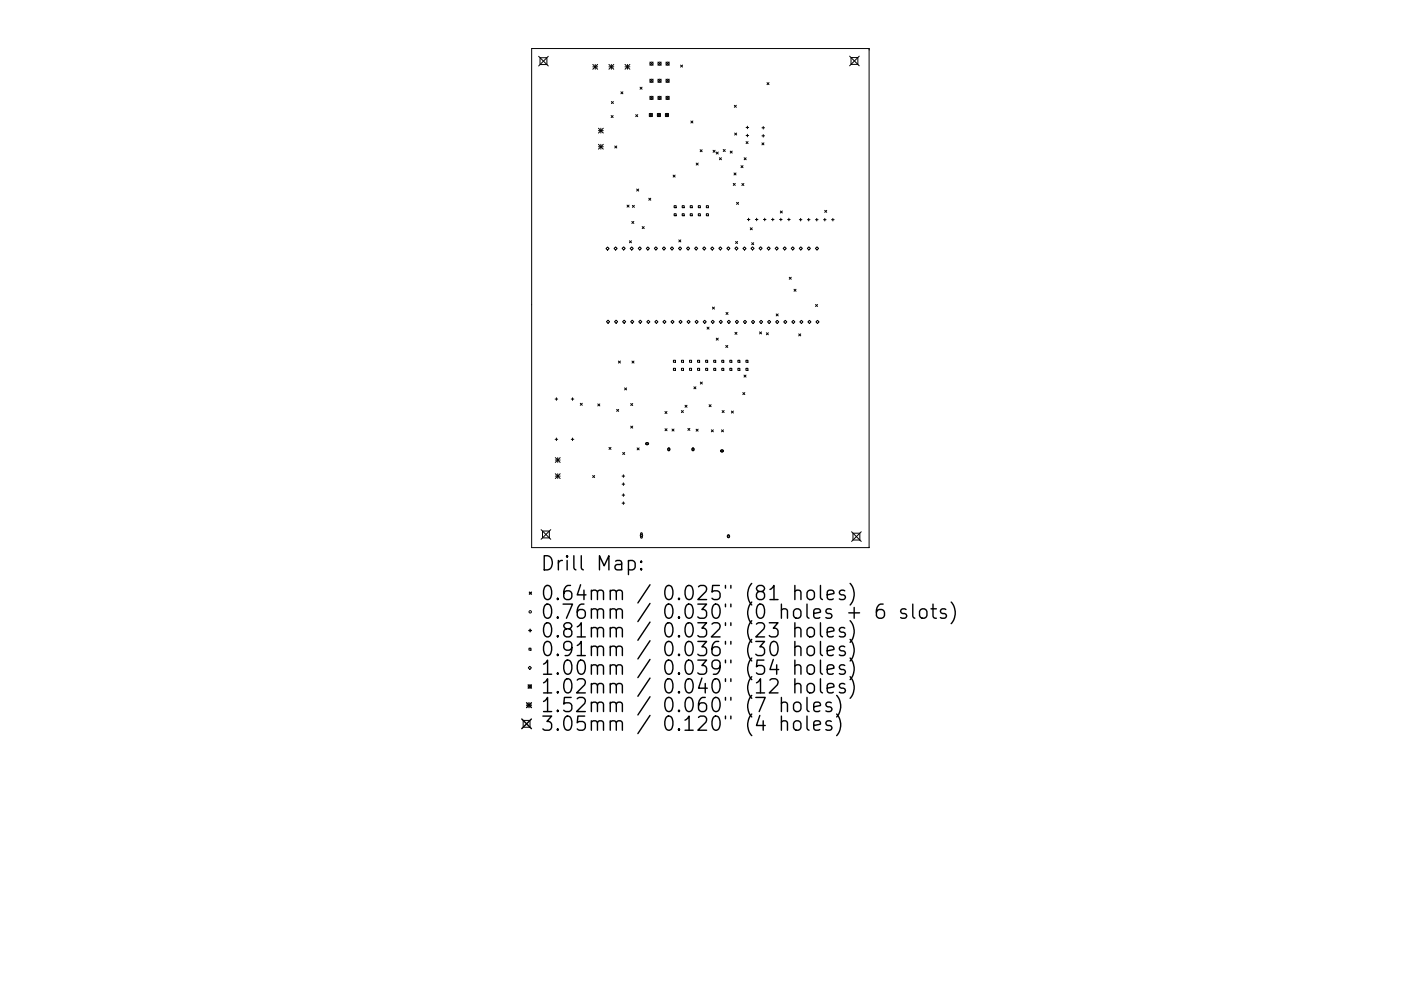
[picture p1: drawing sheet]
<svg xmlns="http://www.w3.org/2000/svg" width="297mm" height="210mm" viewBox="0 0 297 210" stroke-linecap="round" stroke-linejoin="round" font-family="sans-serif">
<defs><g id="words">
<g font-size="4.2">
<text x="114.7" y="121.1">Drill Map:</text>
<text x="114.7" y="127.4">0.64mm / 0.025&quot; (81 holes)</text>
<text x="114.7" y="131.3">0.76mm / 0.030&quot; (0 holes + 6 slots)</text>
<text x="114.7" y="135.3">0.81mm / 0.032&quot; (23 holes)</text>
<text x="114.7" y="139.2">0.91mm / 0.036&quot; (30 holes)</text>
<text x="114.7" y="143.2">1.00mm / 0.039&quot; (54 holes)</text>
<text x="114.7" y="147.2">1.02mm / 0.040&quot; (12 holes)</text>
<text x="114.7" y="151.1">1.52mm / 0.060&quot; (7 holes)</text>
<text x="114.7" y="155.1">3.05mm / 0.120&quot; (4 holes)</text>
</g>
</g></defs>
<g fill="none" stroke="#000" stroke-width=".21">
<path d="M114.2 11.9l2.1 2.1M114.5 12.2h1.5v1.5h-1.5zM116.3 11.9l-2.1 2.1M125.7 13.7l1 1M125.7 14.2h1M126.2 13.7v1M126.7 13.7l-1 1M129.1 14.2h1M129.1 13.7l1 1M129.6 13.7v1M130.1 13.7l-1 1M131.6 19.5l.5 .4"/>
<path d="M132.1 19.5l-.5 .4M132.5 13.7l1 1M132.5 14.2h1M133 13.7v1M133.5 13.7l-1 1M135.7 18.5l.4 .4M136.1 18.5l-.4 .4M137.8 13.2l.7 .7M137.8 16.8l.7 .7M138.5 13.2l-.7 .7M138.5 16.8l-.7 .7M139.5 16.8l.7 .7"/>
<path d="M139.5 13.2l.7 .7M140.2 13.2l-.7 .7M140.2 16.8l-.7 .7M141.2 13.2l.7 .7M141.2 16.8l.7 .7M141.9 13.2l-.7 .7M141.9 16.8l-.7 .7M144.3 13.8l.4 .4M144.7 13.8l-.4 .4M162.6 17.5l.4 .5M163 17.5l-.4 .5M180.1 11.9l2.1 2.1"/>
<path d="M180.4 12.2h1.5v1.5h-1.5zM182.2 11.9l-2.1 2.1M184.3 10.3v105.9h-71.6v-105.9h71.6v.3M126.9 27.2l1 1M126.9 27.7h1M126.9 30.6l1 1M126.9 31.1h1M127.4 27.2v1M127.4 30.6v1M127.9 30.6l-1 1M127.9 27.2l-1 1M129.6 24.5l.4 .4"/>
<path d="M129.6 21.5l.5 .5M130 24.5l-.4 .4M130.1 21.5l-.5 .5M130.3 31l.5 .4M130.8 31l-.5 .4M134.8 24.3l.4 .5M135.2 24.3l-.4 .5M137.7 24.1l.6 .6M137.8 20.4l.7 .7M138.3 24.1l-.6 .6M138.5 20.4l-.7 .7M139.4 24.1l.6 .6"/>
<path d="M139.5 20.4l.7 .7M140 24.1l-.6 .6M140.2 20.4l-.7 .7M141.1 24.1l.7 .6M141.2 20.4l.7 .7M141.8 24.1l-.7 .6M141.9 20.4l-.7 .7M142.7 37.1l.4 .5M143.1 37.1l-.4 .5M146.5 25.7l.4 .4M146.9 25.7l-.4 .4M147.6 34.6l.4 .4"/>
<path d="M148 34.6l-.4 .4M148.4 31.8l.5 .4M148.9 31.8l-.5 .4M151.2 31.9l.4 .4M151.6 31.9l-.4 .4M151.9 32.3l.4 .4M152.3 32.3l-.4 .4M152.5 33.5l.5 .4M153 33.5l-.5 .4M153.3 31.7l.5 .4M153.8 31.7l-.5 .4M154.8 32.1l.4 .4"/>
<path d="M155.2 32.1l-.4 .4M155.5 38.9l.4 .4M155.6 36.7l.5 .4M155.7 22.3l.4 .5M155.8 28.2l.4 .5M155.9 38.9l-.4 .4M156.1 36.7l-.5 .4M156.1 22.3l-.4 .5M156.2 28.2l-.4 .5M157.1 35.1l.4 .5M157.3 38.9l.4 .5M157.5 35.1l-.4 .5"/>
<path d="M157.7 38.9l-.4 .5M157.8 33.5l.4 .4M158.2 30l.4 .5M158.2 27h.5M158.2 28.8h.5M158.2 33.5l-.4 .4M158.5 26.8v.5M158.5 28.5v.5M158.6 30l-.4 .5M161.5 30.3l.5 .4M161.5 27.1h.6M161.5 28.8h.6"/>
<path d="M161.8 26.8v.6M161.8 28.5v.6M162 30.3l-.5 .4M128.5 52.7l.3-.3 .3 .3-.3 .4zM130.2 52.7l.3-.3 .4 .3-.4 .4zM131.9 52.7l.3-.3 .4 .3-.4 .3zM132.9 43.5l.5 .4M133.4 43.5l-.5 .4M133.5 51.1l.4 .4M133.6 52.7l.3-.3 .4 .3-.4 .4zM133.9 51.1l-.4 .4M134 47l.4 .4"/>
<path d="M134.1 43.6l.4 .4M134.4 47l-.4 .4M134.5 43.6l-.4 .4M135 40.1l.4 .4M135.3 52.7l.3-.3 .4 .3-.4 .3zM135.4 40.1l-.4 .4M136.2 48.1l.4 .4M136.6 48.1l-.4 .4M137 52.7l.4-.3 .3 .3-.3 .4zM137.6 42.1l.4 .4M138 42.1l-.4 .4M138.7 52.7l.4-.3 .3 .3-.3 .3z"/>
<path d="M140.4 52.7l.4-.3 .3 .3-.3 .3zM142.1 52.7l.4-.3 .3 .3-.3 .3zM142.9 43.6h.5v.5h-.5zM142.9 45.3h.5v.5h-.5zM143.8 52.7l.4-.3 .3 .3-.3 .3zM143.9 50.9l.4 .4M144.3 50.9l-.4 .4M144.6 43.6h.5v.5h-.5zM144.6 45.3h.5v.5h-.5zM145.6 52.7l.3-.3 .3 .3-.3 .3zM146.3 43.6h.5v.5h-.5zM146.3 45.3h.5v.5h-.5z"/>
<path d="M147.3 52.7l.3-.3 .3 .3-.3 .3zM148 43.6h.5v.5h-.5zM148 45.3h.5v.5h-.5zM149 52.7l.3-.3 .3 .3-.3 .3zM149.8 43.6h.4v.5h-.4zM149.8 45.3h.4v.5h-.4zM150.7 52.7l.3-.3 .4 .3-.4 .4zM152.4 52.7l.3-.3 .4 .3-.4 .3zM154.1 52.7l.3-.3 .4 .3-.4 .3zM156 51.2l.4 .5M156.1 52.4l.4 .3-.4 .3-.3-.3zM156.2 42.9l.4 .5"/>
<path d="M156.4 51.2l-.4 .5M156.6 42.9l-.4 .5M157.5 52.7l.3-.3 .4 .3-.4 .4zM158.4 46.6h.6M158.7 46.3v.5M159.1 48.3l.4 .5M159.2 52.7l.4-.3 .3 .3-.3 .3zM159.4 51.5l.4 .4M159.5 48.3l-.4 .5M159.8 51.5l-.4 .4M160.2 46.6h.5M160.4 46.3v.5"/>
<path d="M161.3 52.3l.3 .4-.3 .3-.4-.3zM161.9 46.6h.5M162.1 46.3v.5M162.6 52.7l.4-.3 .3 .3-.3 .3zM163.6 46.6h.5M163.8 46.3v.5M164.7 52.4l.3 .3-.3 .3-.4-.3zM165.3 46.6h.5M165.4 44.8l.5 .4M165.6 46.3v.5M165.9 44.8l-.5 .4M166 52.7l.4-.3 .3 .3-.3 .3z"/>
<path d="M167 46.6h.5M167.3 46.3v.5M167.3 58.8l.5 .5M167.7 52.7l.4-.3 .3 .3-.3 .3zM167.8 58.8l-.5 .5M169.5 46.6h.5M169.8 46.3v.6M169.8 52.4l.3 .3-.3 .3-.3-.3zM171.2 46.6h.5M171.5 46.3v.6M171.5 52.4l.3 .3-.3 .3-.3-.3zM172.9 46.6h.5"/>
<path d="M173.2 46.3v.6M173.2 52.4l.4 .3-.4 .3-.3-.3zM174.6 46.6h.5M174.9 44.6l.4 .5M174.9 46.3v.6M175.3 44.6l-.4 .5M176.3 46.6h.6M176.6 46.3v.6M128.6 68.3l.3-.4 .4 .4-.4 .3zM130.6 67.9l.4 .4-.4 .3-.3-.3zM131.1 76.6l.4 .4M131.5 76.6l-.4 .4"/>
<path d="M132.3 67.9l.4 .4-.4 .3-.3-.3zM134 76.6l.4 .4M134 67.9l.4 .4-.4 .3-.3-.3zM134.4 76.6l-.4 .4M135.7 67.9l.4 .4-.4 .3-.3-.3zM137.5 67.9l.3 .4-.3 .3-.4-.3zM138.8 68.3l.4-.4 .3 .4-.3 .3zM140.5 68.3l.4-.4 .3 .4-.3 .3zM142.2 68.3l.4-.4 .3 .4-.3 .3zM142.8 76.4h.4v.5h-.4zM142.8 78.1h.4v.5h-.4zM144.3 67.9l.3 .4-.3 .3-.3-.3z"/>
<path d="M144.5 76.4h.4v.5h-.4zM144.5 78.1h.4v.5h-.4zM145.7 68.3l.3-.4 .3 .4-.3 .3zM146.2 76.4h.4v.5h-.4zM146.2 78.1h.4v.5h-.4zM147.4 68.3l.3-.4 .3 .4-.3 .3zM147.9 76.4h.4v.5h-.4zM147.9 78.1h.4v.5h-.4zM149.1 68.3l.3-.4 .3 .4-.3 .3zM149.6 76.4h.4v.5h-.4zM149.6 78.1h.4v.5h-.4zM149.9 69.4l.4 .4"/>
<path d="M150.3 69.4l-.4 .4M150.8 68.3l.3-.4 .4 .4-.4 .3zM151.1 65.2l.4 .4M151.3 76.4h.4v.5h-.4zM151.3 78.1h.4v.5h-.4zM151.5 65.2l-.4 .4M151.9 71.7l.4 .5M152.3 71.7l-.4 .5M152.5 68.3l.3-.4 .4 .4-.4 .3zM153 76.4h.5v.5h-.5zM153 78.1h.5v.5h-.5zM153.9 73.3l.4 .4"/>
<path d="M153.9 66.3l.5 .4M154.2 68.3l.3-.4 .4 .4-.4 .3zM154.3 73.3l-.4 .4M154.4 66.3l-.5 .4M154.7 76.4h.5v.5h-.5zM154.7 78.1h.5v.5h-.5zM155.8 70.5l.5 .4M155.9 68.3l.3-.4 .4 .4-.4 .3zM156.3 70.5l-.5 .4M156.4 76.4h.5v.5h-.5zM156.4 78.1h.5v.5h-.5zM157.7 79.6l.5 .4"/>
<path d="M158 68l.3 .3-.3 .3-.4-.3zM158.1 76.4h.5v.5h-.5zM158.1 78.1h.5v.5h-.5zM158.2 79.6l-.5 .4M159.3 68.3l.4-.3 .3 .3-.3 .3zM161 70.4l.5 .4M161.4 68l.3 .3-.3 .3-.4-.3zM161.5 70.4l-.5 .4M162.5 70.6l.4 .4M162.9 70.6l-.4 .4M163.1 68l.3 .3-.3 .3-.4-.3zM164.4 68.3l.4-.3 .3 .3-.3 .3z"/>
<path d="M164.6 66.6l.4 .4M165 66.6l-.4 .4M166.2 68.3l.3-.3 .3 .3-.3 .3zM168.2 68l.3 .3-.3 .3-.3-.3zM168.4 61.4l.4 .4M168.8 61.4l-.4 .4M169.3 70.8l.5 .5M169.8 70.8l-.5 .5M169.9 68l.3 .3-.3 .3-.3-.3zM171.6 68l.3 .3-.3 .3-.3-.3zM172.9 64.6l.4 .4M173.3 68l.4 .3-.4 .3-.3-.3z"/>
<path d="M173.3 64.6l-.4 .4M117.7 84.7h.5M117.7 93.2h.5M117.7 97.1l1.1 1M117.7 97.6h1.1M118 84.4v.5M118 92.9v.6M118.3 97.1v1M118.8 97.1l-1.1 1M121.1 84.7h.6M121.1 93.2h.6M121.4 84.4v.5"/>
<path d="M121.4 92.9v.6M123 85.6l.5 .4M123.5 85.6l-.5 .4M126.7 85.7l.5 .4M127.2 85.7l-.5 .4M129.1 94.9l.4 .5M129.5 94.9l-.4 .5M130.7 86.9l.5 .4M131.2 86.9l-.5 .4M132 96l.5 .4M132.4 82.3l.5 .4M132.5 96l-.5 .4"/>
<path d="M132.9 82.3l-.5 .4M133.7 85.6l.4 .4M133.7 90.4l.4 .4M134.1 85.6l-.4 .4M134.1 90.4l-.4 .4M135.1 95l.4 .5M135.5 95l-.4 .5M136.9 94h.5l.1 .2-.5 .1zM141 87.3l.4 .4M141 91l.4 .4M141.4 87.3l-.4 .4M141.4 91l-.4 .4"/>
<path d="M141.7 95.1h.3l-.2 .6-.1-.2zM142.5 91l.4 .5M142.9 91l-.4 .5M144.5 87.1l.4 .4M144.9 87.1l-.4 .4M145.2 86l.5 .4M145.7 86l-.5 .4M145.8 90.9l.5 .4M146.3 90.9l-.5 .4M146.8 95.1h.3l-.1 .6-.2-.2zM147.1 82.1l.4 .4M147.5 82.1l-.4 .4"/>
<path d="M147.6 91.1l.4 .4M148 91.1l-.4 .4M148.5 81.1l.4 .4M148.9 81.1l-.4 .4M150.3 85.9l.5 .4M150.8 85.9l-.5 .4M150.8 91.2l.4 .4M151.2 91.2l-.4 .4M152.8 95.6l.5-.1 .1 .2-.5 .1zM153 91.2l.4 .4M153.1 87.1l.4 .4M153.4 91.2l-.4 .4"/>
<path d="M153.5 87.1l-.4 .4M155.1 87.2l.4 .4M155.5 87.2l-.4 .4M157.5 83.3l.4 .4M157.9 83.3l-.4 .4M114.7 112.4l2.1 2M115 112.7h1.5v1.4h-1.5zM116.8 112.4l-2.1 2M117.7 101h1.1M117.7 100.5l1.1 1M118.3 100.5v1M118.8 100.5l-1.1 1"/>
<path d="M125.7 100.9l.4 .4M126.1 100.9l-.4 .4M131.9 101h.5M131.9 102.7h.5M131.9 105h.5M131.9 106.8h.5M132.2 100.7v.6M132.2 102.4v.6M132.2 104.8v.5M132.2 106.5v.5M135.9 113.1l.3 .1v.9l-.2 .1-.2-.2zM154.3 113.5l.3 .1-.1 .5-.2-.1z"/>
<path d="M180.6 112.8l2 2.1M180.9 113.1h1.4v1.5h-1.4zM182.6 112.8l-2 2.1M112.1 137.5h.5v.5h-.5zM110.9 152.8h1.5v1.5h-1.5zM112 141.7l.3-.3 .4 .3-.4 .3z"/>
<circle cx="138.1" cy="17.1" r=".34"/>
<circle cx="138.1" cy="13.5" r=".34"/>
<circle cx="139.8" cy="17.1" r=".34"/>
<circle cx="139.8" cy="13.5" r=".34"/>
<circle cx="141.5" cy="17.1" r=".34"/>
<circle cx="141.5" cy="13.5" r=".34"/>
<circle cx="138" cy="24.4" r=".34"/>
<circle cx="138.1" cy="20.8" r=".34"/>
<circle cx="139.7" cy="24.4" r=".34"/>
<circle cx="139.8" cy="20.8" r=".34"/>
<circle cx="141.4" cy="24.4" r=".34"/>
<circle cx="141.5" cy="20.8" r=".34"/>
<circle cx="137.2" cy="94.1" r=".26"/>
<circle cx="141.8" cy="95.3" r=".26"/>
<circle cx="146.9" cy="95.3" r=".26"/>
<circle cx="153.1" cy="95.7" r=".26"/>
<circle cx="136" cy="113.6" r=".26"/>
<circle cx="154.4" cy="113.8" r=".26"/>
<circle cx="112.4" cy="129.8" r=".26"/>
<circle cx="112.3" cy="145.7" r=".34"/>
</g>
<g fill="none" stroke="#000" stroke-width=".3">
<path d="M133.2 119.1l.9-.2 .6 .6v.8l-.3 .5-.3 .1-.9-.1M136 119.1l.1 .1-.1 .1-.2-.1 .2-.1v.2M112.1 133.8h.6M112.2 125.6l.5 .5M112.4 133.5v.5M112.7 125.6l-.5 .5M136 120.6l.1 .2-.1 .1-.2-.1 .2-.2v.3M168.5 125.5a.74 .74 0 0 1 1.3 .1v1.6M168.5 133.4a.74 .74 0 0 1 1.3 .2v1.5M168.5 137.4a.75 .75 0 0 1 1.3 .1v1.6M168.5 124.2v3M168.5 132.1v3"/>
<path d="M168.5 136.1v3M171.4 125.4a.81 .81 0 0 1 1.3 .4v.8a.81 .81 0 0 1-.8 .6 .81 .81 0 0 1-.8-.6v-.8zM171.4 133.3a.81 .81 0 0 1 1.3 .4v.9a.81 .81 0 0 1-.8 .6 .81 .81 0 0 1-.8-.6v-.9zM171.4 137.2a.81 .81 0 0 1 1.3 .5v.8a.81 .81 0 0 1-.8 .6 .81 .81 0 0 1-.8-.6v-.8zM174 124.2v2.6l.4 .4M174 132.1v2.6l.4 .4M174 136.1v2.6l.4 .4M175.4 126.2l1.4-.3-.1-.5-.9-.2-.4 .4v1.2l.1 .3 .3 .1 .9-.1M175.4 134.1l1.4-.3-.1-.5-.9-.2-.4 .5v1.1l.1 .3 .3 .1 .9-.1M175.4 138.1l1.4-.3-.1-.6-.9-.1-.4 .4v1.2l.1 .2 .3 .2 .9-.2M179.1 125.4l-.7-.2-.4 .4 .1 .5 1 .3 .1 .2-.1 .5-.3 .1-.8-.1M179.1 133.3l-.7-.2-.4 .5 .1 .4 1 .3 .1 .3-.1 .4-.3 .1-.8-.1"/>
<path d="M179.1 137.2l-.7-.1-.4 .4 .1 .4 1 .3 .1 .3-.1 .4-.3 .2-.8-.2M180 130h2.2M180.2 123.8a3.4 3.4 0 0 1 0 4.6M180.2 131.7a3.4 3.4 0 0 1 0 4.6M180.2 135.7a3.4 3.4 0 0 1 0 4.5M180.2 139.6a3.4 3.4 0 0 1 0 4.6M181.1 128.9v2.3M187.2 128.2a1.19 1.19 0 0 0-1.4 1.3v1.1l.3 .4 .9 .2 .4-.3 .1-1-.3-.4-.8-.2-.6 .6M192.1 129.3l-.7-.1-.4 .4 .1 .4 1 .3 .1 .3-.1 .4-.3 .2-.8-.2M193.5 128.2v2.5l.5 .5M195.2 129.3a.81 .81 0 0 1 1.3 .4v.9a.81 .81 0 0 1-.8 .6 .81 .81 0 0 1-.7-.6v-.9zM197.4 129.2h1.1"/>
<path d="M197.8 128.2v2.5l.2 .3 .5 .2M200.5 129.3l-.7-.1-.4 .4 .1 .4 1 .3 .2 .3-.2 .4-.3 .2-.8-.2M201.7 127.7a3.4 3.4 0 0 1 0 4.6M110.6 152.5l2.1 2.1M111.6 149.1l1.1 1M111.6 149.6h1.1M112 145.3l.7 .7M112.2 149.1v1M112.7 145.3l-.7 .7M112.7 149.1l-1.1 1M112.7 152.5l-2.1 2.1M165.7 149.3a.75 .75 0 0 1 1.3 .1v1.6"/>
<path d="M165.7 153.2a.74 .74 0 0 1 1.3 .2v1.5M165.7 148v3M165.7 151.9v3M168.5 141.3a.74 .74 0 0 1 1.3 .2v1.5M168.5 145.3a.75 .75 0 0 1 1.3 .1v1.6M168.5 149.1a.81 .81 0 0 1 1.3 .4v.9a.81 .81 0 0 1-.8 .6 .81 .81 0 0 1-.8-.6v-.9zM168.5 153.1a.81 .81 0 0 1 1.3 .4v.9a.81 .81 0 0 1-.8 .6 .81 .81 0 0 1-.8-.6v-.9zM168.5 140v3M168.5 144v3M171.1 148v2.5l.4 .5M171.1 151.9v2.6l.4 .4M171.4 141.2a.81 .81 0 0 1 1.3 .4v.9a.81 .81 0 0 1-.8 .6 .81 .81 0 0 1-.8-.6v-.9z"/>
<path d="M171.4 145.2a.81 .81 0 0 1 1.3 .4v.8a.81 .81 0 0 1-.8 .6 .81 .81 0 0 1-.8-.6v-.8zM172.5 150l1.5-.3-.2-.6-.8-.1-.5 .4v1.1l.2 .3 .3 .2 .8-.2M172.5 153.9l1.5-.3-.2-.5-.8-.2-.5 .5v1.1l.2 .3 .3 .1 .8-.1M174 140v2.6l.4 .4M174 144v2.6l.4 .4M175.4 142l1.4-.2-.1-.6-.9-.2-.4 .5v1.1l.1 .3 .3 .1 .9-.1M175.4 146l1.4-.3-.1-.5-.9-.2-.4 .4v1.2l.1 .3 .3 .1 .9-.1M176.2 149.1l-.7-.1-.4 .4 .1 .4 1 .3 .2 .3-.2 .4-.2 .2-.9-.2M176.2 153.1l-.7-.2-.4 .5 .1 .4 1 .3 .2 .3-.2 .4-.2 .1-.9-.1M177.4 147.5a3.4 3.4 0 0 1 0 4.6M177.4 151.5a3.4 3.4 0 0 1 0 4.6M179.1 141.2l-.7-.2-.4 .5 .1 .4 1 .3 .1 .3-.1 .4-.3 .1-.8-.1"/>
<path d="M179.1 145.2l-.7-.2-.4 .4 .1 .5 1 .3 .1 .2-.1 .5-.3 .1-.8-.1M180.2 143.6a3.4 3.4 0 0 1 0 4.6"/>
</g>
<use href="#words"/>
</svg>
